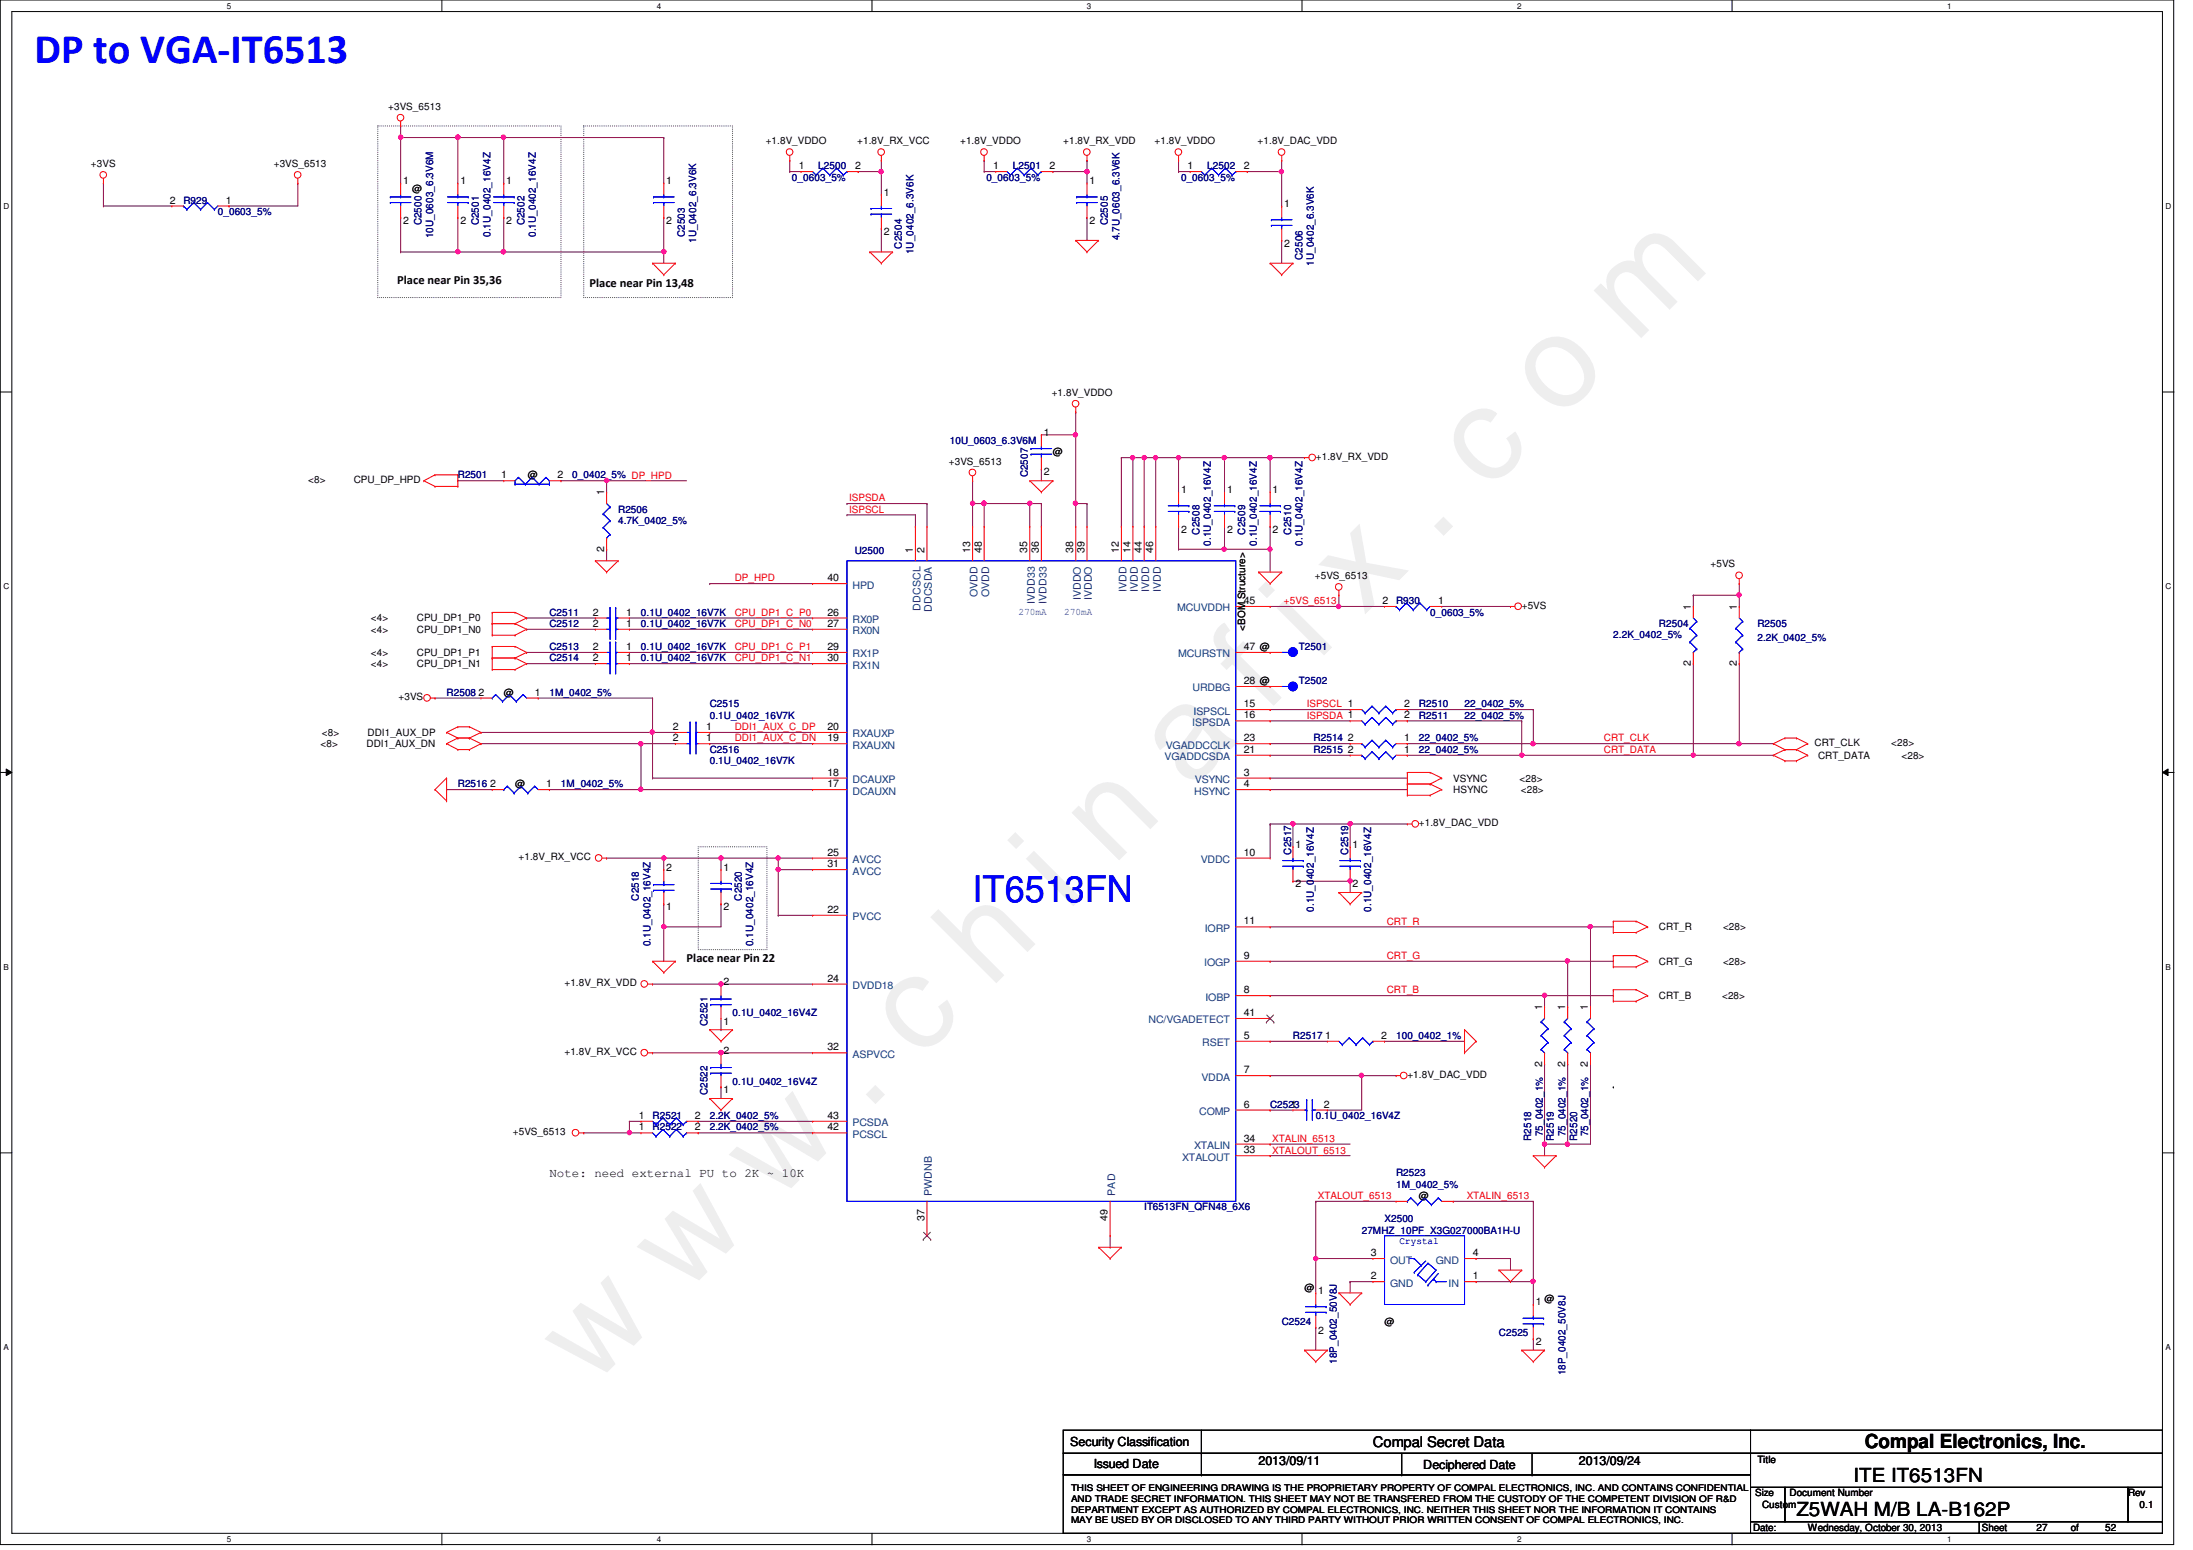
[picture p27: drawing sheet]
<svg xmlns="http://www.w3.org/2000/svg" width="297mm" height="210mm" viewBox="0 0 297 210" stroke-linecap="round" stroke-linejoin="round" font-family="sans-serif">
<defs><g id="words">
<text font-size="17.6" fill="#f0f" x="80.1" y="188" transform="rotate(-45 80.1 188)">w w w . c h i n a f i x . c o m</text>
<text font-size="5.7" fill="#00f" x="4.7" y="8.6">DP to VGA-IT6513</text>
<text font-size="5" fill="#00f" x="131.7" y="122.2">IT6513FN</text>
<g font-size="2.6">
<text x="252.6" y="196.1">Compal Electronics, Inc.</text>
<text x="251.1" y="200.7">ITE IT6513FN</text>
<text x="243.3" y="205.4">Z5WAH M/B LA-B162P</text>
</g>
<text font-size="2" x="186" y="196">Compal Secret Data</text>
<g font-size="1.7">
<text x="53.8" y="38.5">Place near Pin 35,36</text>
<text x="79.8" y="38.8">Place near Pin 13,48</text>
<text x="93" y="130.2">Place near Pin 22</text>
<text x="74.4" y="159.4">Note: need external PU to 2K ~ 10K</text>
<text x="144.9" y="195.8">Security Classification</text>
<text x="148.2" y="198.8">Issued Date</text>
<text x="170.5" y="198.3">2013/09/11</text>
<text x="192.8" y="198.9">Deciphered Date</text>
<text x="213.9" y="198.3">2013/09/24</text>
</g>
<g font-size="1.4">
<text x="52.6" y="14.9">+3VS_6513</text>
<text x="12.3" y="22.6">+3VS</text>
<text x="37.1" y="22.6">+3VS_6513</text>
<text x="103.7" y="19.5">+1.8V_VDDO</text>
<text x="108.2" y="22.9">1</text>
<text x="115.8" y="22.9">2</text>
<text x="116.1" y="19.5">+1.8V_RX_VCC</text>
<text x="130" y="19.5">+1.8V_VDDO</text>
<text x="134.5" y="22.9">1</text>
<text x="142.2" y="22.9">2</text>
<text x="144" y="19.5">+1.8V_RX_VDD</text>
<text x="156.4" y="19.5">+1.8V_VDDO</text>
<text x="160.9" y="22.9">1</text>
<text x="168.5" y="22.9">2</text>
<text x="170.3" y="19.5">+1.8V_DAC_VDD</text>
<text x="23" y="27.6">2</text>
<text x="30.6" y="27.6">1</text>
<text x="54.6" y="25">1</text>
<text x="55.8" y="26">@</text>
<text x="62.4" y="25">1</text>
<text x="68.6" y="25">1</text>
<text x="90.3" y="25">1</text>
<text x="119.7" y="26.5">1</text>
<text x="147.6" y="25">1</text>
<text x="173.9" y="28.1">1</text>
<text x="54.6" y="30.3">2</text>
<text x="62.4" y="30.3">2</text>
<text x="68.6" y="30.3">2</text>
<text x="90.3" y="30.3">2</text>
<text x="119.7" y="31.9">2</text>
<text x="147.6" y="30.3">2</text>
<text x="173.9" y="33.4">2</text>
<text x="142.4" y="53.6">+1.8V_VDDO</text>
<text x="141.4" y="59.1">1</text>
<text x="41.7" y="65.4">&lt;8&gt;</text>
<text x="47.9" y="65.4">CPU_DP_HPD</text>
<text x="67.9" y="64.8">1</text>
<text x="71.5" y="64.8">@</text>
<text x="75.5" y="64.8">2</text>
<text x="128.5" y="62.9">+3VS_6513</text>
<text x="141.4" y="64.4">2</text>
<text x="142.6" y="61.7">@</text>
<text x="178.2" y="62.3">+1.8V_RX_VDD</text>
<text x="81.8" y="67.1" transform="rotate(-90 81.8 67.1)">1</text>
<text x="160" y="66.8">1</text>
<text x="166.2" y="66.8">1</text>
<text x="172.4" y="66.8">1</text>
<text x="81.8" y="74.8" transform="rotate(-90 81.8 74.8)">2</text>
<text x="123.7" y="74.8" transform="rotate(-90 123.7 74.8)">1</text>
<text x="125.2" y="74.8" transform="rotate(-90 125.2 74.8)">2</text>
<text x="131.4" y="74.8" transform="rotate(-90 131.4 74.8)">13</text>
<text x="133" y="74.8" transform="rotate(-90 133 74.8)">48</text>
<text x="139.1" y="74.8" transform="rotate(-90 139.1 74.8)">35</text>
<text x="140.7" y="74.8" transform="rotate(-90 140.7 74.8)">36</text>
<text x="145.4" y="74.8" transform="rotate(-90 145.4 74.8)">38</text>
<text x="146.9" y="74.8" transform="rotate(-90 146.9 74.8)">39</text>
<text x="151.5" y="74.8" transform="rotate(-90 151.5 74.8)">12</text>
<text x="153.1" y="74.8" transform="rotate(-90 153.1 74.8)">14</text>
<text x="154.6" y="74.8" transform="rotate(-90 154.6 74.8)">44</text>
<text x="156.2" y="74.8" transform="rotate(-90 156.2 74.8)">46</text>
<text x="160" y="72.1">2</text>
<text x="166.2" y="72.1">2</text>
<text x="172.4" y="72.1">2</text>
<text x="231.7" y="76.8">+5VS</text>
<text x="80.3" y="83.4">2</text>
<text x="84.8" y="83.4">1</text>
<text x="112.1" y="83.4">26</text>
<text x="112.1" y="78.7">40</text>
<text x="168.5" y="81.8">45</text>
<text x="178.1" y="78.4">+5VS_6513</text>
<text x="187.2" y="81.8">2</text>
<text x="194.8" y="81.8">1</text>
<text x="206.1" y="82.4">+5VS</text>
<text x="229" y="82.6" transform="rotate(-90 229 82.6)">1</text>
<text x="235.2" y="82.6" transform="rotate(-90 235.2 82.6)">1</text>
<text x="50.2" y="84.2">&lt;4&gt;</text>
<text x="50.2" y="85.7">&lt;4&gt;</text>
<text x="50.2" y="88.8">&lt;4&gt;</text>
<text x="56.5" y="84.2">CPU_DP1_P0</text>
<text x="56.5" y="85.7">CPU_DP1_N0</text>
<text x="56.5" y="88.8">CPU_DP1_P1</text>
<text x="80.3" y="88">2</text>
<text x="80.3" y="84.9">2</text>
<text x="80.3" y="89.5">2</text>
<text x="84.8" y="88">1</text>
<text x="84.8" y="84.9">1</text>
<text x="84.8" y="89.5">1</text>
<text x="112.1" y="84.9">27</text>
<text x="112.1" y="88">29</text>
<text x="112.1" y="89.5">30</text>
<text x="168.5" y="88">47 @</text>
<text x="168.7" y="85.4" transform="rotate(-90 168.7 85.4)">&lt;BOM Structure&gt;</text>
<text x="50.2" y="90.3">&lt;4&gt;</text>
<text x="54" y="94.8">+3VS</text>
<text x="56.5" y="90.3">CPU_DP1_N1</text>
<text x="64.8" y="94.2">2</text>
<text x="68.2" y="94.2">@</text>
<text x="72.4" y="94.2">1</text>
<text x="168.5" y="92.6">28 @</text>
<text x="168.5" y="95.8">15</text>
<text x="190.2" y="95.8">2</text>
<text x="229" y="90.3" transform="rotate(-90 229 90.3)">2</text>
<text x="235.2" y="90.3" transform="rotate(-90 235.2 90.3)">2</text>
<text x="43.4" y="101.2">&lt;8&gt;</text>
<text x="43.6" y="99.7">&lt;8&gt;</text>
<text x="49.7" y="101.2">DDI1_AUX_DN</text>
<text x="49.8" y="99.7">DDI1_AUX_DP</text>
<text x="91.1" y="100.4">2</text>
<text x="91.1" y="98.8">2</text>
<text x="95.7" y="100.4">1</text>
<text x="95.7" y="98.8">1</text>
<text x="112.1" y="100.4">19</text>
<text x="112.1" y="98.8">20</text>
<text x="168.5" y="100.4">23</text>
<text x="168.5" y="97.3">16</text>
<text x="168.5" y="101.9">21</text>
<text x="182.6" y="100.4">2</text>
<text x="182.6" y="101.9">2</text>
<text x="190.2" y="100.4">1</text>
<text x="190.2" y="101.9">1</text>
<text x="190.2" y="97.3">2</text>
<text x="245.8" y="101">CRT_CLK</text>
<text x="256.2" y="101">&lt;28&gt;</text>
<text x="66.4" y="106.6">2</text>
<text x="69.8" y="106.6">@</text>
<text x="74" y="106.6">1</text>
<text x="112.1" y="106.6">17</text>
<text x="112.1" y="105">18</text>
<text x="168.5" y="105">3</text>
<text x="168.5" y="106.6">4</text>
<text x="196.8" y="107.4">HSYNC</text>
<text x="196.8" y="105.8">VSYNC</text>
<text x="205.8" y="105.8">&lt;28&gt;</text>
<text x="206" y="107.4">&lt;28&gt;</text>
<text x="246.2" y="102.7">CRT_DATA</text>
<text x="257.6" y="102.7">&lt;28&gt;</text>
<text x="192.2" y="111.9">+1.8V_DAC_VDD</text>
<text x="70.2" y="116.5">+1.8V_RX_VCC</text>
<text x="90.3" y="117.9">2</text>
<text x="98" y="117.9">1</text>
<text x="112.1" y="117.4">31</text>
<text x="112.1" y="115.9">25</text>
<text x="168.5" y="115.9">10</text>
<text x="175.5" y="114.8">1</text>
<text x="183.2" y="114.8">1</text>
<text x="90.3" y="123.3">1</text>
<text x="98" y="123.3">2</text>
<text x="112.1" y="123.6">22</text>
<text x="168.5" y="125.2">11</text>
<text x="175.5" y="120.2">2</text>
<text x="183.2" y="120.2">2</text>
<text x="224.7" y="126">CRT_R</text>
<text x="233.4" y="126">&lt;28&gt;</text>
<text x="168.5" y="129.8">9</text>
<text x="224.7" y="130.6">CRT_G</text>
<text x="233.4" y="130.6">&lt;28&gt;</text>
<text x="76.5" y="133.6">+1.8V_RX_VDD</text>
<text x="98" y="133.4">2</text>
<text x="112.1" y="132.9">24</text>
<text x="168.5" y="134.5">8</text>
<text x="168.5" y="137.6">41</text>
<text x="208.9" y="136.8" transform="rotate(-90 208.9 136.8)">1</text>
<text x="212" y="136.8" transform="rotate(-90 212 136.8)">1</text>
<text x="215.1" y="136.8" transform="rotate(-90 215.1 136.8)">1</text>
<text x="224.7" y="135.3">CRT_B</text>
<text x="233.3" y="135.3">&lt;28&gt;</text>
<text x="76.5" y="142.9">+1.8V_RX_VCC</text>
<text x="98" y="142.7">2</text>
<text x="98" y="138.8">1</text>
<text x="112.1" y="142.2">32</text>
<text x="168.5" y="140.7">5</text>
<text x="179.5" y="140.7">1</text>
<text x="187.1" y="140.7">2</text>
<text x="98" y="148.1">1</text>
<text x="168.5" y="150">6</text>
<text x="168.5" y="145.3">7</text>
<text x="174.8" y="150">1</text>
<text x="179.3" y="150">2</text>
<text x="190.6" y="146">+1.8V_DAC_VDD</text>
<text x="208.9" y="144.5" transform="rotate(-90 208.9 144.5)">2</text>
<text x="212" y="144.5" transform="rotate(-90 212 144.5)">2</text>
<text x="215.1" y="144.5" transform="rotate(-90 215.1 144.5)">2</text>
<text x="69.5" y="153.7">+5VS_6513</text>
<text x="86.5" y="153.1">1</text>
<text x="86.5" y="151.5">1</text>
<text x="94.1" y="153.1">2</text>
<text x="94.1" y="151.5">2</text>
<text x="112.1" y="153.1">42</text>
<text x="112.1" y="151.5">43</text>
<text x="168.5" y="154.6">34</text>
<text x="168.5" y="156.2">33</text>
<text x="125.2" y="165.4" transform="rotate(-90 125.2 165.4)">37</text>
<text x="150" y="165.4" transform="rotate(-90 150 165.4)">49</text>
<text x="192.2" y="162.4">@</text>
<text x="185.7" y="170.1">3</text>
<text x="185.7" y="173.2">2</text>
<text x="199.5" y="173.2">1</text>
<text x="199.5" y="170.1">4</text>
<text x="176.7" y="174.8">@</text>
<text x="178.6" y="175.3">1</text>
<text x="187.5" y="179.4">@</text>
<text x="208" y="176.8">1</text>
<text x="209.2" y="176.3">@</text>
<text x="178.6" y="180.6">2</text>
<text x="208" y="182.2">2</text>
<text x="237.7" y="202.6">Size</text>
<text x="238" y="198.2">Title</text>
<text x="242.4" y="202.6">Document Number</text>
<text x="288.2" y="202.6">Rev</text>
<text x="237.4" y="207.3">Date:</text>
<text x="238.7" y="204.2">Custom</text>
<text x="244.9" y="207.3">Wednesday, October 30, 2013</text>
<text x="268.4" y="207.3">Sheet</text>
<text x="275.8" y="207.3">27</text>
<text x="280.5" y="207.3">of</text>
<text x="285.2" y="207.3">52</text>
<text x="289.8" y="204.2">0.1</text>
</g>
<g font-size="1.4" fill="#000080">
<text x="110.8" y="22.9">L2500</text>
<text x="137.2" y="22.9">L2501</text>
<text x="163.5" y="22.9">L2502</text>
<text x="24.8" y="27.6">R929</text>
<text x="29.5" y="29.1">0_0603_5%</text>
<text x="107.3" y="24.5">0_0603_5%</text>
<text x="133.6" y="24.5">0_0603_5%</text>
<text x="160" y="24.5">0_0603_5%</text>
<text x="57.1" y="30.5" transform="rotate(-90 57.1 30.5)">C2500</text>
<text x="58.7" y="32.3" transform="rotate(-90 58.7 32.3)">10U_0603_6.3V6M</text>
<text x="64.9" y="30.5" transform="rotate(-90 64.9 30.5)">C2501</text>
<text x="66.4" y="32.1" transform="rotate(-90 66.4 32.1)">0.1U_0402_16V4Z</text>
<text x="71" y="30.5" transform="rotate(-90 71 30.5)">C2502</text>
<text x="72.6" y="32.1" transform="rotate(-90 72.6 32.1)">0.1U_0402_16V4Z</text>
<text x="92.7" y="32.1" transform="rotate(-90 92.7 32.1)">C2503</text>
<text x="94.3" y="32.9" transform="rotate(-90 94.3 32.9)">1U_0402_6.3V6K</text>
<text x="122.2" y="33.7" transform="rotate(-90 122.2 33.7)">C2504</text>
<text x="123.7" y="34.4" transform="rotate(-90 123.7 34.4)">1U_0402_6.3V6K</text>
<text x="150.1" y="30.5" transform="rotate(-90 150.1 30.5)">C2505</text>
<text x="151.6" y="32.6" transform="rotate(-90 151.6 32.6)">4.7U_0603_6.3V6K</text>
<text x="176.4" y="35.2" transform="rotate(-90 176.4 35.2)">C2506</text>
<text x="178" y="36" transform="rotate(-90 178 36)">1U_0402_6.3V6K</text>
<text x="62" y="64.8">R2501</text>
<text x="77.5" y="64.8">0_0402_5% DP_HPD</text>
<text x="128.6" y="60.1">10U_0603_6.3V6M</text>
<text x="139.2" y="64.6" transform="rotate(-90 139.2 64.6)">C2507</text>
<text x="83.7" y="69.4">R2506</text>
<text x="83.7" y="71">4.7K_0402_5%</text>
<text x="115.8" y="75">U2500</text>
<text x="162.5" y="72.4" transform="rotate(-90 162.5 72.4)">C2508</text>
<text x="164" y="73.9" transform="rotate(-90 164 73.9)">0.1U_0402_16V4Z</text>
<text x="168.7" y="72.4" transform="rotate(-90 168.7 72.4)">C2509</text>
<text x="170.2" y="73.9" transform="rotate(-90 170.2 73.9)">0.1U_0402_16V4Z</text>
<text x="174.9" y="72.4" transform="rotate(-90 174.9 72.4)">C2510</text>
<text x="176.4" y="73.9" transform="rotate(-90 176.4 73.9)">0.1U_0402_16V4Z</text>
<text x="74.4" y="83.4">C2511</text>
<text x="86.8" y="83.4">0.1U_0402_16V7K</text>
<text x="189.1" y="81.8">R930</text>
<text x="193.7" y="83.4">0_0603_5%</text>
<text x="74.4" y="88">C2513</text>
<text x="74.4" y="84.9">C2512</text>
<text x="74.4" y="89.6">C2514</text>
<text x="86.8" y="88">0.1U_0402_16V7K</text>
<text x="86.8" y="84.9">0.1U_0402_16V7K</text>
<text x="86.8" y="89.6">0.1U_0402_16V7K</text>
<text x="175.9" y="88">T2501</text>
<text x="218.5" y="86.4">2.2K_0402_5%</text>
<text x="224.7" y="84.9">R2504</text>
<text x="238" y="84.9">R2505</text>
<text x="238" y="86.8">2.2K_0402_5%</text>
<text x="60.5" y="94.2">R2508</text>
<text x="74.4" y="94.2">1M_0402_5%</text>
<text x="96.1" y="95.8">C2515</text>
<text x="175.9" y="92.7">T2502</text>
<text x="192.2" y="95.8">R2510</text>
<text x="198.4" y="95.8">22_0402_5%</text>
<text x="96.1" y="101.9">C2516</text>
<text x="96.1" y="97.3">0.1U_0402_16V7K</text>
<text x="177.9" y="100.4">R2514</text>
<text x="177.9" y="101.9">R2515</text>
<text x="192.2" y="97.3">R2511</text>
<text x="192.2" y="101.9">22_0402_5%</text>
<text x="192.2" y="100.4">22_0402_5%</text>
<text x="198.4" y="97.3">22_0402_5%</text>
<text x="62" y="106.6">R2516</text>
<text x="76" y="106.6">1M_0402_5%</text>
<text x="96.1" y="103.5">0.1U_0402_16V7K</text>
<text x="174.9" y="115.7" transform="rotate(-90 174.9 115.7)">C2517</text>
<text x="182.6" y="115.7" transform="rotate(-90 182.6 115.7)">C2519</text>
<text x="86.5" y="122" transform="rotate(-90 86.5 122)">C2518</text>
<text x="100.5" y="122" transform="rotate(-90 100.5 122)">C2520</text>
<text x="178" y="123.5" transform="rotate(-90 178 123.5)">0.1U_0402_16V4Z</text>
<text x="185.7" y="123.5" transform="rotate(-90 185.7 123.5)">0.1U_0402_16V4Z</text>
<text x="88.1" y="128.1" transform="rotate(-90 88.1 128.1)">0.1U_0402_16V4Z</text>
<text x="102" y="128.1" transform="rotate(-90 102 128.1)">0.1U_0402_16V4Z</text>
<text x="99.2" y="137.6">0.1U_0402_16V4Z</text>
<text x="95.8" y="139" transform="rotate(-90 95.8 139)">C2521</text>
<text x="175.1" y="140.7">R2517</text>
<text x="189.1" y="140.7">100_0402_1%</text>
<text x="95.8" y="148.3" transform="rotate(-90 95.8 148.3)">C2522</text>
<text x="99.2" y="146.9">0.1U_0402_16V4Z</text>
<text x="172" y="150">C2523</text>
<text x="88.4" y="153.1">R2522</text>
<text x="88.4" y="151.6">R2521</text>
<text x="96.1" y="153.1">2.2K_0402_5%</text>
<text x="96.1" y="151.6">2.2K_0402_5%</text>
<text x="178.2" y="151.6">0.1U_0402_16V4Z</text>
<text x="207.4" y="154.5" transform="rotate(-90 207.4 154.5)">R2518</text>
<text x="209" y="153.9" transform="rotate(-90 209 153.9)">75_0402_1%</text>
<text x="210.5" y="154.5" transform="rotate(-90 210.5 154.5)">R2519</text>
<text x="212" y="153.9" transform="rotate(-90 212 153.9)">75_0402_1%</text>
<text x="213.6" y="154.5" transform="rotate(-90 213.6 154.5)">R2520</text>
<text x="215.1" y="153.9" transform="rotate(-90 215.1 153.9)">75_0402_1%</text>
<text x="189.1" y="159.3">R2523</text>
<text x="189.1" y="160.8">1M_0402_5%</text>
<text x="155" y="163.9">IT6513FN_QFN48_6X6</text>
<text x="184.4" y="167">27MHZ_10PF_X3G027000BA1H-U</text>
<text x="187.5" y="165.5">X2500</text>
<text x="173.6" y="179.4">C2524</text>
<text x="181.1" y="184.7" transform="rotate(-90 181.1 184.7)">18P_0402_50V8J</text>
<text x="203" y="181">C2525</text>
<text x="212" y="186.3" transform="rotate(-90 212 186.3)">18P_0402_50V8J</text>
</g>
<g font-size="1.4" fill="#f00">
<text x="115" y="69.4">ISPSCL</text>
<text x="115" y="67.9">ISPSDA</text>
<text x="99.5" y="83.4">CPU_DP1_C_P0</text>
<text x="99.5" y="78.7">DP_HPD</text>
<text x="173.9" y="81.8">+5VS_6513</text>
<text x="99.5" y="84.9">CPU_DP1_C_N0</text>
<text x="99.5" y="88.1">CPU_DP1_C_P1</text>
<text x="99.5" y="89.6">CPU_DP1_C_N1</text>
<text x="177" y="95.8">ISPSCL 1</text>
<text x="99.5" y="98.9">DDI1_AUX_C_DP</text>
<text x="99.5" y="100.4">DDI1_AUX_C_DN</text>
<text x="177" y="97.3">ISPSDA 1</text>
<text x="217.3" y="102">CRT_DATA</text>
<text x="217.3" y="100.4">CRT_CLK</text>
<text x="187.8" y="125.2">CRT_R</text>
<text x="187.8" y="129.9">CRT_G</text>
<text x="187.8" y="134.5">CRT_B</text>
<text x="172.3" y="154.6">XTALIN_6513</text>
<text x="172.3" y="156.2">XTALOUT_6513</text>
<text x="178.5" y="162.4">XTALOUT_6513</text>
<text x="198.7" y="162.4">XTALIN_6513</text>
</g>
<g font-size="1.4" fill="#004080">
<text x="115.5" y="79.7">HPD</text>
<text x="124.7" y="82.7" transform="rotate(-90 124.7 82.7)">DDCSCL</text>
<text x="126.2" y="82.9" transform="rotate(-90 126.2 82.9)">DDCSDA</text>
<text x="132.4" y="80.9" transform="rotate(-90 132.4 80.9)">OVDD</text>
<text x="134" y="80.9" transform="rotate(-90 134 80.9)">OVDD</text>
<text x="140.2" y="81.8" transform="rotate(-90 140.2 81.8)">IVDD33</text>
<text x="141.7" y="81.8" transform="rotate(-90 141.7 81.8)">IVDD33</text>
<text x="146.4" y="81.3" transform="rotate(-90 146.4 81.3)">IVDDO</text>
<text x="147.9" y="81.3" transform="rotate(-90 147.9 81.3)">IVDDO</text>
<text x="152.6" y="80.2" transform="rotate(-90 152.6 80.2)">IVDD</text>
<text x="154.1" y="80.2" transform="rotate(-90 154.1 80.2)">IVDD</text>
<text x="155.7" y="80.2" transform="rotate(-90 155.7 80.2)">IVDD</text>
<text x="157.2" y="80.2" transform="rotate(-90 157.2 80.2)">IVDD</text>
<text x="159.5" y="82.8">MCUVDDH</text>
<text x="115.5" y="84.4">RX0P</text>
<text x="115.5" y="85.9">RX0N</text>
<text x="115.5" y="89">RX1P</text>
<text x="159.6" y="89">MCURSTN</text>
<text x="115.5" y="90.6">RX1N</text>
<text x="161.5" y="93.6">URDBG</text>
<text x="115.5" y="101.4">RXAUXN</text>
<text x="115.5" y="99.9">RXAUXP</text>
<text x="157.9" y="101.4">VGADDCCLK</text>
<text x="161.5" y="98.3">ISPSDA</text>
<text x="161.7" y="96.8">ISPSCL</text>
<text x="115.5" y="107.6">DCAUXN</text>
<text x="115.5" y="106">DCAUXP</text>
<text x="157.7" y="103">VGADDCSDA</text>
<text x="161.8" y="107.6">HSYNC</text>
<text x="161.8" y="106">VSYNC</text>
<text x="115.5" y="118.4">AVCC</text>
<text x="115.5" y="116.9">AVCC</text>
<text x="162.6" y="116.9">VDDC</text>
<text x="115.5" y="124.6">PVCC</text>
<text x="163.1" y="130.9">IOGP</text>
<text x="163.2" y="126.2">IORP</text>
<text x="115.5" y="133.9">DVDD18</text>
<text x="163.3" y="135.5">IOBP</text>
<text x="115.5" y="143.3">ASPVCC</text>
<text x="155.6" y="138.6">NC/VGADETECT</text>
<text x="162.9" y="141.7">RSET</text>
<text x="162.7" y="146.3">VDDA</text>
<text x="115.5" y="154.1">PCSCL</text>
<text x="115.5" y="152.5">PCSDA</text>
<text x="161.8" y="155.6">XTALIN</text>
<text x="162.4" y="151">COMP</text>
<text x="126.2" y="161.9" transform="rotate(-90 126.2 161.9)">PWDNB</text>
<text x="151" y="161.9" transform="rotate(-90 151 161.9)">PAD</text>
<text x="160.1" y="157.2">XTALOUT</text>
<text x="188.3" y="171.1">OUT</text>
<text x="194.5" y="171.1">GND</text>
<text x="188.3" y="174.2">GND</text>
<text x="196.2" y="174.2">IN</text>
</g>
<g font-size="1.4" fill="#00f">
<text x="138" y="83.3">270mA</text>
<text x="144.1" y="83.3">270mA</text>
<text x="189.6" y="168.5">Crystal</text>
</g>
<g font-size="1.2">
<text x="145.1" y="203.4">AND TRADE SECRET INFORMATION. THIS SHEET MAY NOT BE TRANSFERED FROM THE CUSTODY OF THE COMPETENT DIVISION OF R&amp;D</text>
<text x="145.1" y="202">THIS SHEET OF ENGINEERING DRAWING IS THE PROPRIETARY PROPERTY OF COMPAL ELECTRONICS, INC. AND CONTAINS CONFIDENTIAL</text>
<text x="145.1" y="206.3">MAY BE USED BY OR DISCLOSED TO ANY THIRD PARTY WITHOUT PRIOR WRITTEN CONSENT OF COMPAL ELECTRONICS, INC.</text>
<text x="145.1" y="204.9">DEPARTMENT EXCEPT AS AUTHORIZED BY COMPAL ELECTRONICS, INC. NEITHER THIS SHEET NOR THE INFORMATION IT CONTAINS</text>
</g>
<g font-size="1.1">
<text x="30.7" y="1.2">5</text>
<text x="89" y="1.2">4</text>
<text x="147.2" y="1.2">3</text>
<text x="205.5" y="1.2">2</text>
<text x="263.7" y="1.2">1</text>
<text x=".5" y="28.3">D</text>
<text x="293.3" y="28.3">D</text>
<text x=".5" y="79.8">C</text>
<text x="293.3" y="79.8">C</text>
<text x=".5" y="131.3">B</text>
<text x="293.3" y="131.3">B</text>
<text x=".5" y="182.8">A</text>
<text x="293.3" y="182.8">A</text>
<text x="30.7" y="208.8">5</text>
<text x="89" y="208.8">4</text>
<text x="147.2" y="208.8">3</text>
<text x="205.5" y="208.8">2</text>
<text x="263.7" y="208.8">1</text>
</g>
</g></defs>
<path d="M0 0h294.4v209.2h-294.4zM1.6 1.6h291.3v206h-291.3z" fill="none" stroke="#000" stroke-width=".14"/>
<g fill="#fff">
<path d="M30.7 .2h.6v1.2h-.6z"/>
<path d="M30.7 207.9h.6v1.1h-.6z"/>
</g>
<path d="M59.9 0v1.6M59.9 207.6v1.6" fill="none" stroke="#000" stroke-width=".14"/>
<g fill="#fff">
<path d="M89 .2h.6v1.2h-.6z"/>
<path d="M89 207.9h.6v1.1h-.6z"/>
</g>
<path d="M118.1 0v1.6M118.1 207.6v1.6" fill="none" stroke="#000" stroke-width=".14"/>
<g fill="#fff">
<path d="M147.2 .2h.6v1.2h-.6z"/>
<path d="M147.2 207.9h.6v1.1h-.6z"/>
</g>
<path d="M176.4 0v1.6M176.4 207.6v1.6" fill="none" stroke="#000" stroke-width=".14"/>
<g fill="#fff">
<path d="M205.5 .2h.6v1.2h-.6z"/>
<path d="M205.5 207.9h.6v1.1h-.6z"/>
</g>
<path d="M234.6 0v1.6M234.6 207.6v1.6" fill="none" stroke="#000" stroke-width=".14"/>
<g fill="#fff">
<path d="M263.7 .2h.6v1.2h-.6z"/>
<path d="M263.7 207.9h.6v1.1h-.6z"/>
<path d="M.5 27.3h.7v1.2h-.7z"/>
<path d="M293.3 27.3h.8v1.2h-.8z"/>
<path d="M.5 78.8h.7v1.2h-.7z"/>
<path d="M293.3 78.8h.8v1.2h-.8z"/>
</g>
<path d="M0 53.1h1.6M292.9 53.1h1.6" fill="none" stroke="#000" stroke-width=".14"/>
<g fill="#fff">
<path d="M.5 130.3h.7v1.2h-.7z"/>
<path d="M293.3 130.3h.7v1.2h-.7z"/>
</g>
<path d="M0 104.6h1.6M.8 104.1l.8 .5-.8 .4zM292.9 104.6l.8-.5v.9zM292.9 104.6h1.6" fill="none" stroke="#000" stroke-width=".14"/>
<path d="M.8 104.1l.8 .5-.8 .4zM292.9 104.6l.8-.5v.9z" fill="#000"/>
<g fill="#fff">
<path d="M.5 181.9h.7v1.1h-.7z"/>
<path d="M293.3 181.9h.7v1.1h-.7z"/>
</g>
<path d="M0 156.1h1.6M292.9 156.1h1.6" fill="none" stroke="#000" stroke-width=".14"/>
<path d="M51.2 17.1h24.8v23.2h-24.8zM79.1 17.1h20.1v23.2h-20.1z" fill="none" stroke="#000" stroke-width=".14" stroke-dasharray="0 .3"/>
<path d="M54.3 18.6h.1M54.3 18.6v6.2M62 18.6h.1M62 18.6v6.2M62 29.5h.1M62 29.5v4.6" fill="none" stroke="#800040" stroke-width=".14"/>
<circle cx="62" cy="34.1" r=".3" fill="#f0f"/>
<circle cx="62" cy="34.1" r=".3" fill="none" stroke="#f0f" stroke-width=".14"/>
<path d="M54.3 18.6h.1M54.3 18.6h7.7" fill="none" stroke="#800040" stroke-width=".14"/>
<circle cx="62" cy="18.6" r=".3" fill="#f0f"/>
<circle cx="62" cy="18.6" r=".3" fill="none" stroke="#f0f" stroke-width=".14"/>
<circle cx="54.3" cy="18.6" r=".3" fill="#f0f"/>
<circle cx="54.3" cy="18.6" r=".3" fill="none" stroke="#f0f" stroke-width=".14"/>
<g fill="none" stroke="#800040" stroke-width=".14">
<path d="M62 18.6h.1M62 18.6h6.2M68.2 18.6h.1M68.2 18.6v6.2M14 24.8h.1M14 27.9h.1M14 24.8v3.1M14 27.9h9.3M31 27.9h.1M40.3 24.8h.1M40.3 24.8v3.1h-9.3M62 65.1h.1"/>
<path d="M62 65.1h6.2M58.9 94.5h.1M58.9 94.5h6.2M65.1 99.2h.1M65.1 99.2h23.3M60.5 106.9h.1M60.5 106.9h6.2M65.1 100.7h.1M65.1 100.7h21.7"/>
</g>
<circle cx="68.2" cy="18.6" r=".3" fill="#f0f"/>
<circle cx="68.2" cy="18.6" r=".3" fill="none" stroke="#f0f" stroke-width=".14"/>
<circle cx="62" cy="18.6" r=".3" fill="#f0f"/>
<circle cx="62" cy="18.6" r=".3" fill="none" stroke="#f0f" stroke-width=".14"/>
<g fill="none" stroke="#800040" stroke-width=".14">
<path d="M68.2 18.6h.1M68.2 18.6h21.7M89.9 18.6h.1M89.9 18.6v6.2M54.3 29.5h.1M54.3 34.1h.1M54.3 34.1h13.9M54.3 29.5v4.6M62 34.1h.1M107 21.7h.1M107 23.2h.1M107 21.7v1.5"/>
<path d="M107 23.2h1.5M119.4 23.2h.1M119.4 23.2v3.2M133.3 21.7h.1M133.3 23.2h.1M133.3 23.2h1.6M133.3 21.7v1.5"/>
</g>
<circle cx="119.3" cy="23.2" r=".3" fill="#f0f"/>
<circle cx="119.3" cy="23.2" r=".3" fill="none" stroke="#f0f" stroke-width=".14"/>
<path d="M116.2 23.2h.1M119.4 21.7h.1M119.4 21.7v1.5h-3.2M142.6 23.2h.1M142.6 23.2h4.6" fill="none" stroke="#800040" stroke-width=".14"/>
<circle cx="147.2" cy="23.2" r=".3" fill="#f0f"/>
<circle cx="147.2" cy="23.2" r=".3" fill="none" stroke="#f0f" stroke-width=".14"/>
<path d="M147.2 23.2h.1M147.2 23.2v1.6M159.6 21.7h.1M159.6 23.2h.1M159.6 21.7v1.5M159.6 23.2h1.6M168.9 23.2h.1M168.9 23.2h4.7" fill="none" stroke="#800040" stroke-width=".14"/>
<circle cx="173.6" cy="23.2" r=".3" fill="#f0f"/>
<circle cx="173.6" cy="23.2" r=".3" fill="none" stroke="#f0f" stroke-width=".14"/>
<path d="M54.3 17.1h.1M54.3 17.1v1.5M147.2 21.7h.1M147.2 21.7v1.5M173.6 23.2h.1M173.6 21.7h.1M173.6 21.7v6.2M229.4 102.3h10.8M235.6 100.7h4.6M172 125.5h43.4M172 130.2h40.3M172 134.8h37.2" fill="none" stroke="#800040" stroke-width=".14"/>
<g fill="none" stroke="#f00" stroke-width=".14">
<path d="M54.3 17.1h.1M54.3 16.4v.7M14 24.8h.1M14 24.2v.6M23.3 27.9h.1M23.3 27.9h1.5M29.5 27.9h1.5M31 27.9h.1M40.3 24.8h.1M40.3 24.2v.6M54.3 24.8h.1M54.3 29.5h.1"/>
<path d="M54.3 24.8v1.6M54.3 27.9v1.6M62 24.8h.1M62 29.5h.1M62 24.8v1.6M62 27.9v1.6M107 21.7h.1M107 21.1v.6M108.5 23.2h.1M108.5 23.2h1.6M114.7 23.2h1.5M116.2 23.2h.1"/>
<path d="M119.4 21.7h.1M119.4 21.1v.6M133.3 21.7h.1M133.3 21.1v.6M134.9 23.2h.1M134.9 23.2h1.5M141.1 23.2h1.5M142.6 23.2h.1M147.2 21.7h.1M147.2 21.1v.6M159.6 21.7h.1M159.6 21.1v.6"/>
<path d="M161.2 23.2h.1M161.2 23.2h1.5M167.4 23.2h1.5M168.9 23.2h.1M173.6 21.7h.1M173.6 21.1v.6M57.4 65.1h.1M57.4 65.1l1.5 .8M58.9 64.3h.1M58.9 65.9h.1M58.9 64.3l-1.5 .8M58.9 64.3h3.1"/>
<path d="M58.9 65.9h3.1M62 64.3h.1M62 65.9h.1M62 64.3v1.6M58.3 94.5h.6M58.9 94.5h.1M60.5 99.2h.1M60.5 99.2l1.5 .7M62 99.9h.1M62 98.4h.1M62 99.9h1.6M62 99.9l-1.5 .8"/>
<path d="M62 98.4l-1.5 .8M62 98.4h1.6M63.6 99.9h.1M63.6 98.4h.1M63.6 99.9l1.5 .8M63.6 98.4l1.5 .8M65.1 99.2h.1M65.1 94.5h.1M65.1 99.2l-1.5 .7M65.1 94.5h1.6M66.7 84.5h.1M66.7 82.9h.1"/>
<path d="M66.7 86h.1M66.7 89.1h.1M66.7 87.5h.1M66.7 90.7h.1M66.7 82.9h3.1M66.7 84.5h3.1M66.7 82.9v3.1M66.7 87.5v3.2M66.7 86h3.1M66.7 87.5h3.1M66.7 89.1h3.1M66.7 90.7h3.1"/>
<path d="M241.8 99.9h.1M241.8 99.9h1.5M241.8 99.9l-1.6 .8M243.3 99.9h.1M243.3 99.9l1.6 .8M58.9 106.9h.1M58.9 106.9l1.6 1.6M60.5 100.7h.1M60.5 105.4h.1M60.5 108.5h.1M60.5 100.7l1.5 .8M60.5 105.4v3.1"/>
<path d="M60.5 105.4l-1.6 1.5M62 101.5h.1M62 101.5h1.6M63.6 101.5h.1M65.1 100.7h.1M65.1 100.7l-1.5 .8M66.7 106.9h.1M66.7 106.9h1.5M240.2 102.3h.1M240.2 100.7h.1M240.2 102.3l1.6 .7M240.2 100.7l1.6 .8"/>
<path d="M241.8 101.5h.1M241.8 103h.1M241.8 101.5h1.5M241.8 101.5l-1.6 .8M241.8 103h1.5M243.3 101.5h.1M243.3 103h.1M243.3 101.5l1.6 .8M244.9 102.3h.1M244.9 100.7h.1M244.9 102.3l-1.6 .7M244.9 100.7l-1.6 .8"/>
<circle cx="54.2" cy="15.9" r=".45"/>
<circle cx="14" cy="23.7" r=".45"/>
<circle cx="40.3" cy="23.7" r=".45"/>
<circle cx="106.9" cy="20.6" r=".45"/>
<circle cx="119.3" cy="20.6" r=".45"/>
<circle cx="133.3" cy="20.6" r=".45"/>
<circle cx="147.2" cy="20.6" r=".45"/>
<circle cx="159.6" cy="20.6" r=".45"/>
<circle cx="173.6" cy="20.6" r=".45"/>
<circle cx="57.8" cy="94.5" r=".45"/>
</g>
<g fill="none" stroke="#000" stroke-width=".14">
<path d="M144 193.7h93.1v3.1h-93.1zM144 196.8h93.1v2.9h-93.1zM144 199.7h93.1v7.9h-93.1zM162.7 196.8h.1M162.7 199.7h.1M162.7 193.7v6M189.9 199.7h.1M189.9 196.8v2.9M207.5 199.7h.1M207.5 196.8v2.9M237.1 193.7h55.8v3.1h-55.8zM237.1 196.8h55.8v4.6h-55.8z"/>
<path d="M237.1 201.4h4.7v4.7h-4.7zM237.1 206.1h31v1.5h-31zM241.8 201.4h46.4v4.7h-46.4zM268.1 206.1h24.8v1.5h-24.8zM288.2 201.4h4.7v4.7h-4.7z"/>
</g>
<g fill="none" stroke="#00f" stroke-width=".14">
<path d="M24.8 27.9h.1M24.8 27.9l.5 .5M25.3 28.4h.1M26.2 27.4h.1M26.2 27.4l1 1M26.2 27.4l-.9 1M27.2 28.4h.1M28.1 27.4h.1M28.1 27.4l.9 1M28.1 27.4l-.9 1M29 28.4h.1M29.5 27.9l-.5 .5"/>
<path d="M52.9 27.4h.1M52.9 26.7h.1M52.9 27.4h2.8M52.9 26.7h2.8M54.3 26.7h.1M54.3 27.4h.1M54.3 26.4v.3M54.3 27.4v.5M60.6 27.4h2.8M60.6 26.7h2.8M62 26.7h.1M62 27.4h.1"/>
<path d="M62 26.4v.3M62 27.4v.5M63.4 27.4h.1M63.4 26.7h.1M66.8 27.4h2.8M66.8 26.7h2.8M110.1 23.2l.4 .5M110.5 23.7h.1M111.5 22.8h.1M111.5 22.8l-1 .9M111.5 22.8l.9 .9M112.4 23.7h.1"/>
<path d="M113.3 22.8h.1M113.3 22.8l-.9 .9M113.3 22.8l1 .9M114.3 23.7h.1M114.7 23.2h.1M114.7 23.2l-.4 .5M136.4 23.2l.5 .5M136.9 23.7h.1M137.8 22.8h.1M137.8 22.8l-.9 .9M137.8 22.8l.9 .9M138.7 23.7h.1"/>
<path d="M139.7 22.8h.1M139.7 22.8l-1 .9M139.7 22.8l.9 .9M140.6 23.7h.1M141.1 23.2h.1M141.1 23.2l-.5 .5M162.7 23.2l.5 .5M163.2 23.7h.1M164.1 22.8h.1M164.1 22.8l-.9 .9M164.1 22.8l1 .9M165.1 23.7h.1"/>
<path d="M166 22.8h.1M166 22.8l-.9 .9M166 22.8l.9 .9M166.9 23.7h.1M167.4 23.2h.1M167.4 23.2l-.5 .5M114.7 75.9h52.7v86.8h-52.7zM66.7 94.5h.1M67.1 94.1h.1M67.1 94.1l1 .9M67.1 94.1l-.4 .4"/>
</g>
<circle cx="62" cy="34.1" r=".3" fill="#f0f"/>
<circle cx="62" cy="34.1" r=".3" fill="none" stroke="#f0f" stroke-width=".14"/>
<circle cx="62" cy="18.6" r=".3" fill="#f0f"/>
<circle cx="62" cy="18.6" r=".3" fill="none" stroke="#f0f" stroke-width=".14"/>
<circle cx="54.3" cy="18.6" r=".3" fill="#f0f"/>
<circle cx="54.3" cy="18.6" r=".3" fill="none" stroke="#f0f" stroke-width=".14"/>
<circle cx="68.2" cy="18.6" r=".3" fill="#f0f"/>
<circle cx="68.2" cy="18.6" r=".3" fill="none" stroke="#f0f" stroke-width=".14"/>
<circle cx="62" cy="18.6" r=".3" fill="#f0f"/>
<circle cx="62" cy="18.6" r=".3" fill="none" stroke="#f0f" stroke-width=".14"/>
<circle cx="119.3" cy="23.2" r=".3" fill="#f0f"/>
<circle cx="119.3" cy="23.2" r=".3" fill="none" stroke="#f0f" stroke-width=".14"/>
<circle cx="147.2" cy="23.2" r=".3" fill="#f0f"/>
<circle cx="147.2" cy="23.2" r=".3" fill="none" stroke="#f0f" stroke-width=".14"/>
<circle cx="173.6" cy="23.2" r=".3" fill="#f0f"/>
<circle cx="173.6" cy="23.2" r=".3" fill="none" stroke="#f0f" stroke-width=".14"/>
<use href="#words"/>
</svg>
